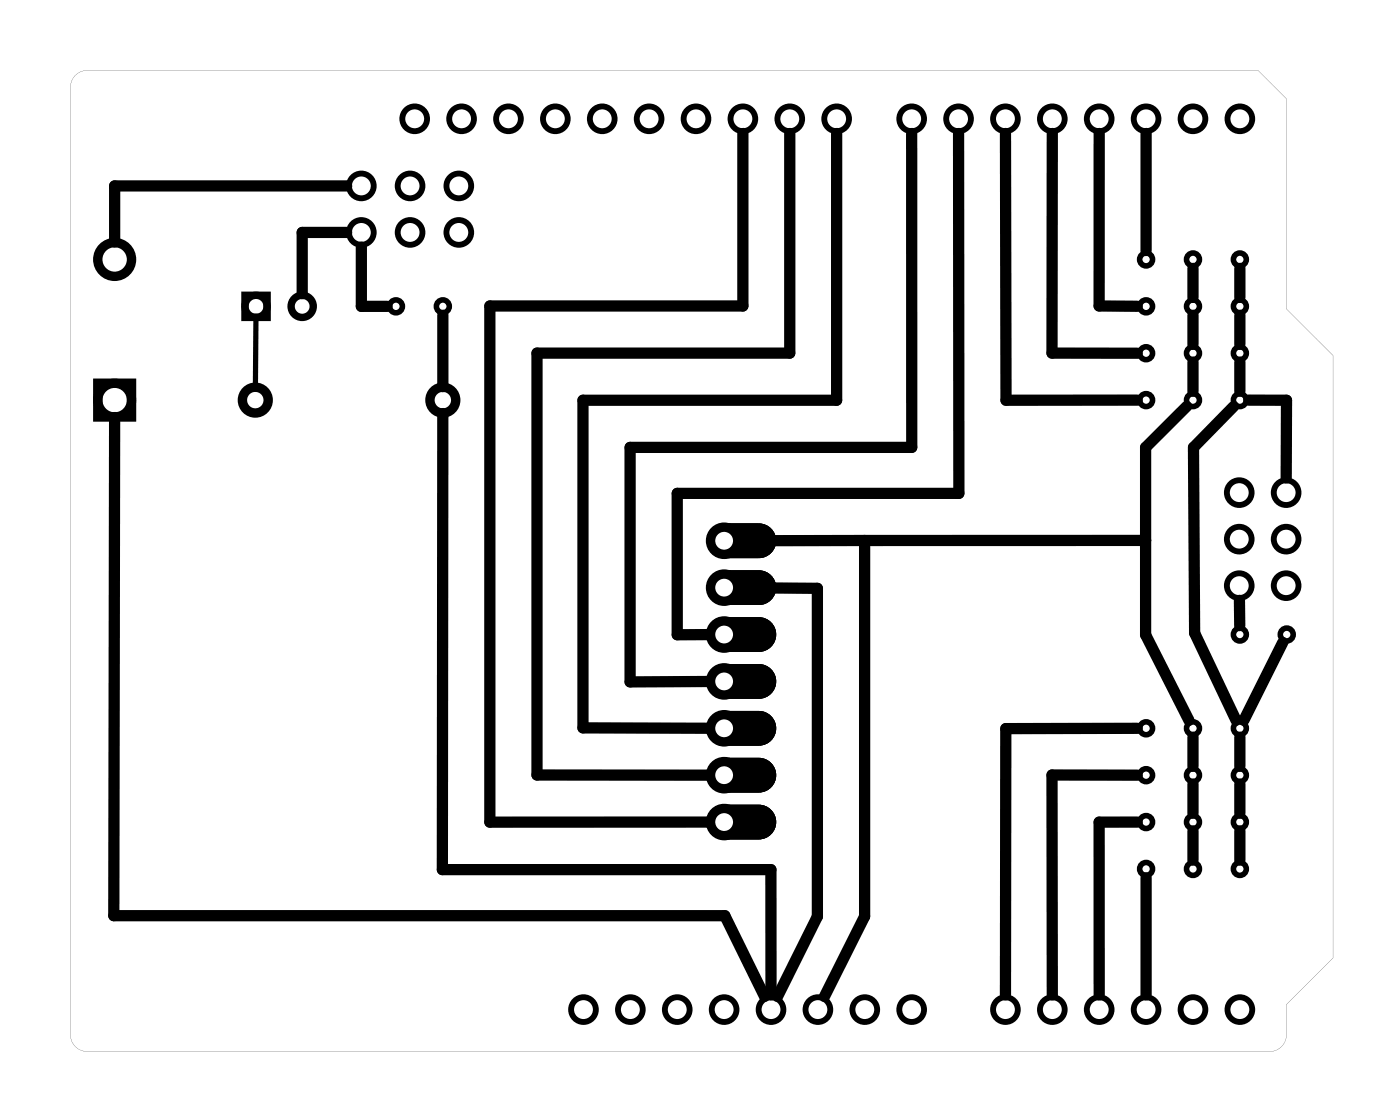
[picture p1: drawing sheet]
<svg xmlns="http://www.w3.org/2000/svg" width="76mm" height="61mm" viewBox="0 0 76 61" stroke-linecap="round" stroke-linejoin="round" font-family="sans-serif">
<g fill="#000">
<path d="M4 4.2l.3-.3 .4-.1h63.5l1.5 1.5v11.4l2.5 2.6v32.6l-2.5 2.5v1.6a.89 .89 0 0 1-1 1h-63.9a.89 .89 0 0 1-1-1v-51.2v-.3zM4 4.2l-.1 .3-.1 .3v51.4a.9 .9 0 0 0 1 .8h64.1a.9 .9 0 0 0 .8-1v-1.6l2.5-2.5v-32.6l-2.5-2.6v-11.4l-1.5-1.5h-63.4a.9 .9 0 0 0-.8 .4z"/>
<path d="M38.6 28.6a.94 .94 0 0 0-.2 1.1 .94 .94 0 0 0 .8 .5h1.9a.94 .94 0 0 0 1-.9 .94 .94 0 0 0-1-.9h-1.9h-.3zM38.7 29.3a.56 .56 0 0 1 1.1 0 .56 .56 0 0 1-1.1 0z"/>
<path d="M38.6 28.6a.94 .94 0 0 0-.2 1.1 .94 .94 0 0 0 .8 .5h1.9a.94 .94 0 0 0 1-.9 .94 .94 0 0 0-1-.9h-1.9h-.3zM38.7 29.3a.56 .56 0 0 1 1.1 0 .56 .56 0 0 1-1.1 0z"/>
<path d="M38.6 28.6a.94 .94 0 0 0-.2 1.1 .94 .94 0 0 0 .8 .5h1.9a.94 .94 0 0 0 1-.9 .94 .94 0 0 0-1-.9h-1.9h-.3zM38.7 29.3a.56 .56 0 0 1 1.1 0 .56 .56 0 0 1-1.1 0z"/>
<path d="M38.6 33.7a.94 .94 0 0 0-.2 1 .94 .94 0 0 0 .8 .6h1.9a.94 .94 0 0 0 1-.9 .94 .94 0 0 0-1-1h-1.9l-.3 .1zM38.7 34.4a.56 .56 0 0 1 1.1 0 .56 .56 0 0 1-1.1 0z"/>
<path d="M38.6 33.7a.94 .94 0 0 0-.2 1 .94 .94 0 0 0 .8 .6h1.9a.94 .94 0 0 0 1-.9 .94 .94 0 0 0-1-1h-1.9l-.3 .1zM38.7 34.4a.56 .56 0 0 1 1.1 0 .56 .56 0 0 1-1.1 0z"/>
<path d="M38.6 33.7a.94 .94 0 0 0-.2 1 .94 .94 0 0 0 .8 .6h1.9a.94 .94 0 0 0 1-.9 .94 .94 0 0 0-1-1h-1.9l-.3 .1zM38.7 34.4a.56 .56 0 0 1 1.1 0 .56 .56 0 0 1-1.1 0z"/>
<path d="M38.6 38.8a.94 .94 0 0 0-.2 1 .94 .94 0 0 0 .8 .6h1.9a.94 .94 0 0 0 1-.9 .94 .94 0 0 0-1-1h-1.9l-.3 .1zM38.7 39.5a.56 .56 0 0 1 1.1 0 .56 .56 0 0 1-1.1 0z"/>
<path d="M38.6 38.8a.94 .94 0 0 0-.2 1 .94 .94 0 0 0 .8 .6h1.9a.94 .94 0 0 0 1-.9 .94 .94 0 0 0-1-1h-1.9l-.3 .1zM38.7 39.5a.56 .56 0 0 1 1.1 0 .56 .56 0 0 1-1.1 0z"/>
<path d="M38.6 38.8a.94 .94 0 0 0-.2 1 .94 .94 0 0 0 .8 .6h1.9a.94 .94 0 0 0 1-.9 .94 .94 0 0 0-1-1h-1.9l-.3 .1zM38.7 39.5a.56 .56 0 0 1 1.1 0 .56 .56 0 0 1-1.1 0z"/>
<path d="M38.6 36.3a.94 .94 0 0 0-.2 1 .94 .94 0 0 0 .8 .6h1.9a.94 .94 0 0 0 1-1 .94 .94 0 0 0-1-.9h-1.9l-.3 .1zM38.7 36.9a.56 .56 0 0 1 1.1 0 .56 .56 0 0 1-1.1 0z"/>
<path d="M38.6 36.3a.94 .94 0 0 0-.2 1 .94 .94 0 0 0 .8 .6h1.9a.94 .94 0 0 0 1-1 .94 .94 0 0 0-1-.9h-1.9l-.3 .1zM38.7 36.9a.56 .56 0 0 1 1.1 0 .56 .56 0 0 1-1.1 0z"/>
<path d="M38.6 36.3a.94 .94 0 0 0-.2 1 .94 .94 0 0 0 .8 .6h1.9a.94 .94 0 0 0 1-1 .94 .94 0 0 0-1-.9h-1.9l-.3 .1zM38.7 36.9a.56 .56 0 0 1 1.1 0 .56 .56 0 0 1-1.1 0z"/>
<path d="M38.6 31.2a.94 .94 0 0 0-.2 1 .94 .94 0 0 0 .8 .6h1.9a.94 .94 0 0 0 1-1 .94 .94 0 0 0-1-.9h-1.9l-.3 .1zM38.7 31.8a.56 .56 0 0 1 1.1 0 .56 .56 0 0 1-1.1 0z"/>
<path d="M38.6 31.2a.94 .94 0 0 0-.2 1 .94 .94 0 0 0 .8 .6h1.9a.94 .94 0 0 0 1-1 .94 .94 0 0 0-1-.9h-1.9l-.3 .1zM38.7 31.8a.56 .56 0 0 1 1.1 0 .56 .56 0 0 1-1.1 0z"/>
<path d="M38.6 31.2a.94 .94 0 0 0-.2 1 .94 .94 0 0 0 .8 .6h1.9a.94 .94 0 0 0 1-1 .94 .94 0 0 0-1-.9h-1.9l-.3 .1zM38.7 31.8a.56 .56 0 0 1 1.1 0 .56 .56 0 0 1-1.1 0z"/>
<path d="M38.6 41.3a.94 .94 0 0 0-.2 1.1 .94 .94 0 0 0 .8 .5h1.9a.94 .94 0 0 0 1-.9 .94 .94 0 0 0-1-.9h-1.9h-.3zM38.7 42a.56 .56 0 0 1 1.1 0 .56 .56 0 0 1-1.1 0z"/>
<path d="M38.6 41.3a.94 .94 0 0 0-.2 1.1 .94 .94 0 0 0 .8 .5h1.9a.94 .94 0 0 0 1-.9 .94 .94 0 0 0-1-.9h-1.9h-.3zM38.7 42a.56 .56 0 0 1 1.1 0 .56 .56 0 0 1-1.1 0z"/>
<path d="M38.6 41.3a.94 .94 0 0 0-.2 1.1 .94 .94 0 0 0 .8 .5h1.9a.94 .94 0 0 0 1-.9 .94 .94 0 0 0-1-.9h-1.9h-.3zM38.7 42a.56 .56 0 0 1 1.1 0 .56 .56 0 0 1-1.1 0z"/>
<path d="M38.6 43.9a.94 .94 0 0 0-.2 1 .94 .94 0 0 0 .8 .6h1.9a.94 .94 0 0 0 1-1 .94 .94 0 0 0-1-.9h-1.9l-.3 .1zM38.7 44.5a.56 .56 0 0 1 1.1 0 .56 .56 0 0 1-1.1 0z"/>
<path d="M38.6 43.9a.94 .94 0 0 0-.2 1 .94 .94 0 0 0 .8 .6h1.9a.94 .94 0 0 0 1-1 .94 .94 0 0 0-1-.9h-1.9l-.3 .1zM38.7 44.5a.56 .56 0 0 1 1.1 0 .56 .56 0 0 1-1.1 0z"/>
<path d="M38.6 43.9a.94 .94 0 0 0-.2 1 .94 .94 0 0 0 .8 .6h1.9a.94 .94 0 0 0 1-1 .94 .94 0 0 0-1-.9h-1.9l-.3 .1zM38.7 44.5a.56 .56 0 0 1 1.1 0 .56 .56 0 0 1-1.1 0z"/>
</g>
<g fill="none" stroke="#000" stroke-width=".51">
<path d="M5.3 20.8h1.8v1.8h-1.8z"/>
<circle cx="6.2" cy="14.1" r=".91"/>
<circle cx="6.2" cy="21.7" r=".91"/>
<circle cx="13.8" cy="21.7" r=".7"/>
<circle cx="24" cy="21.7" r=".7"/>
<circle cx="39.2" cy="31.8" r=".74"/>
<circle cx="39.2" cy="34.4" r=".74"/>
<circle cx="39.2" cy="39.5" r=".74"/>
<circle cx="39.2" cy="29.3" r=".74"/>
<circle cx="39.2" cy="36.9" r=".74"/>
<circle cx="39.2" cy="44.5" r=".74"/>
<circle cx="39.2" cy="42" r=".74"/>
</g>
<g fill="none" stroke="#000" stroke-width=".38">
<circle cx="39.2" cy="29.3" r=".75"/>
<circle cx="39.2" cy="39.5" r=".75"/>
<circle cx="39.2" cy="36.9" r=".75"/>
<circle cx="39.2" cy="31.8" r=".75"/>
<circle cx="39.2" cy="34.4" r=".75"/>
<circle cx="39.2" cy="44.5" r=".75"/>
<circle cx="39.2" cy="42" r=".75"/>
</g>
<g fill="none" stroke="#000" stroke-width=".3">
<circle cx="21.5" cy="16.6" r=".35"/>
<circle cx="24" cy="16.6" r=".35"/>
<circle cx="62.1" cy="19.1" r=".35"/>
<circle cx="62.1" cy="14.1" r=".35"/>
<circle cx="62.1" cy="16.6" r=".35"/>
<circle cx="64.6" cy="19.1" r=".35"/>
<circle cx="64.6" cy="14.1" r=".35"/>
<circle cx="64.6" cy="16.6" r=".35"/>
<circle cx="67.2" cy="14.1" r=".35"/>
<circle cx="67.2" cy="19.1" r=".35"/>
<circle cx="67.2" cy="16.6" r=".35"/>
<circle cx="62.1" cy="21.7" r=".35"/>
<circle cx="62.1" cy="39.5" r=".35"/>
<circle cx="64.6" cy="21.7" r=".35"/>
<circle cx="64.6" cy="39.5" r=".35"/>
<circle cx="67.2" cy="21.7" r=".35"/>
<circle cx="67.2" cy="34.4" r=".35"/>
<circle cx="67.2" cy="39.5" r=".35"/>
<circle cx="69.7" cy="34.4" r=".35"/>
<circle cx="62.1" cy="44.5" r=".35"/>
<circle cx="62.1" cy="47.1" r=".35"/>
<circle cx="62.1" cy="42" r=".35"/>
<circle cx="64.6" cy="44.5" r=".35"/>
<circle cx="64.6" cy="42" r=".35"/>
<circle cx="64.6" cy="47.1" r=".35"/>
<circle cx="67.2" cy="47.1" r=".35"/>
<circle cx="67.2" cy="42" r=".35"/>
<circle cx="67.2" cy="44.5" r=".35"/>
</g>
<g fill="none" stroke="#000" stroke-width=".32">
<circle cx="19.6" cy="12.6" r=".67"/>
<circle cx="19.6" cy="10.1" r=".67"/>
<circle cx="22.2" cy="12.6" r=".67"/>
<circle cx="22.2" cy="10.1" r=".67"/>
<circle cx="22.5" cy="6.4" r=".67"/>
<circle cx="24.9" cy="12.6" r=".67"/>
<circle cx="24.9" cy="10.1" r=".67"/>
<circle cx="25" cy="6.4" r=".67"/>
<circle cx="27.5" cy="6.4" r=".67"/>
<circle cx="30.1" cy="6.4" r=".67"/>
<circle cx="32.6" cy="6.4" r=".67"/>
<circle cx="35.2" cy="6.4" r=".67"/>
<circle cx="37.7" cy="6.4" r=".67"/>
<circle cx="40.2" cy="6.4" r=".67"/>
<circle cx="42.8" cy="6.4" r=".67"/>
<circle cx="45.3" cy="6.4" r=".67"/>
<circle cx="49.4" cy="6.4" r=".67"/>
<circle cx="51.9" cy="6.4" r=".67"/>
<circle cx="54.5" cy="6.4" r=".67"/>
<circle cx="57" cy="6.4" r=".67"/>
<circle cx="59.6" cy="6.4" r=".67"/>
<circle cx="62.1" cy="6.4" r=".67"/>
<circle cx="64.6" cy="6.4" r=".67"/>
<circle cx="67.2" cy="6.4" r=".67"/>
<circle cx="67.1" cy="26.7" r=".67"/>
<circle cx="67.1" cy="29.2" r=".67"/>
<circle cx="67.1" cy="31.7" r=".67"/>
<circle cx="69.7" cy="26.7" r=".67"/>
<circle cx="69.7" cy="29.2" r=".67"/>
<circle cx="69.7" cy="31.7" r=".67"/>
<circle cx="31.6" cy="54.7" r=".67"/>
<circle cx="34.2" cy="54.7" r=".67"/>
<circle cx="36.7" cy="54.7" r=".67"/>
<circle cx="39.2" cy="54.7" r=".67"/>
<circle cx="41.8" cy="54.7" r=".67"/>
<circle cx="44.3" cy="54.7" r=".67"/>
<circle cx="46.9" cy="54.7" r=".67"/>
<circle cx="49.4" cy="54.7" r=".67"/>
<circle cx="54.5" cy="54.7" r=".67"/>
<circle cx="57" cy="54.7" r=".67"/>
<circle cx="59.6" cy="54.7" r=".67"/>
<circle cx="62.1" cy="54.7" r=".67"/>
<circle cx="64.6" cy="54.7" r=".67"/>
<circle cx="67.2" cy="54.7" r=".67"/>
</g>
<g fill="none" stroke="#000" stroke-width=".4">
<path d="M13.3 16h1.2v1.2h-1.2z"/>
<circle cx="13.9" cy="16.6" r=".6"/>
<circle cx="16.4" cy="16.6" r=".6"/>
</g>
<g fill="none" stroke="#000" stroke-width=".61">
<path d="M18.8 12.6h-2.4v3.3M18.8 10.1h-12.6v3M19.6 13.4v3.2h1.4M24 17.1v3.9M40.2 7.2v9.4h-13.7v27.9h11.9M42.8 7.2v11.9h-13.7v22.9h9.3M45.3 7.2v14.5h-13.7v17.7l6.8 .1M49.4 7.2v17h-15.3v12.7h4.3M51.9 7.2v19.5h-15.2v7.7h1.7M54.5 7.2v14.5h7.1M57 7.2v11.9h4.6M59.6 7.2l-.1 9.4h2.1"/>
<path d="M62.1 7.2v6.4M64.6 14.5v1.6M64.6 17.1v1.6M64.6 19.6v1.6M67.2 14.5v1.6M67.2 17.1v1.6M67.2 19.6v1.6M6.2 22.6v27h33.1l2.1 4.4M24 22.4v24.7h17.8v6.8M40.1 31.8l4.2 .1v17.8l-2.2 4.3M46.8 29.3v20.3l-2.1 4.4M61.6 39.5h-7.1v14.4"/>
<path d="M62.1 29.3h-22M64.3 22l-2.2 2.2v10.2l2.3 4.6M64.6 39.9v1.6M66.8 22l-2.1 2.2v10.1l2.3 4.7M67.1 32.5l.1 1.4M67.2 39.9v1.6M67.7 21.7h2v4.2M69.5 34.8l-2.1 4.2M61.6 44.5h-2.1l.1 9.4M61.6 42h-4.6v11.9M62.1 47.6v6.3M64.6 42.5v1.6"/>
<path d="M64.6 45v1.6M67.2 42.5v1.6M67.2 45v1.6"/>
</g>
<path d="M13.9 17.1l-.1 4" fill="none" stroke="#000" stroke-width=".28"/>
</svg>
